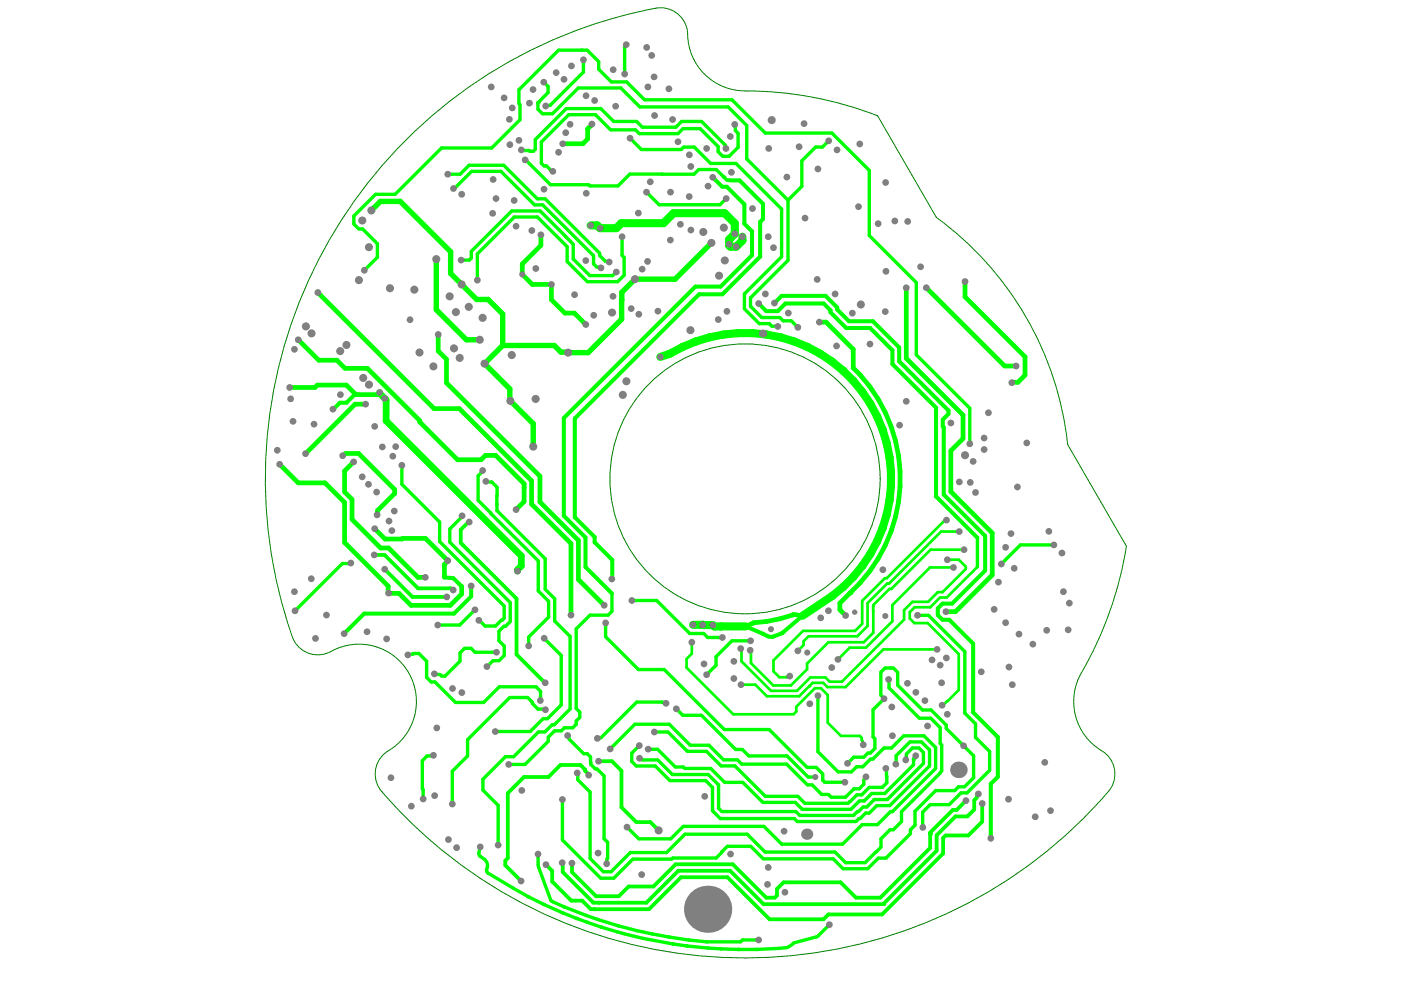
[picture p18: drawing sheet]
<svg xmlns="http://www.w3.org/2000/svg" width="297mm" height="210mm" viewBox="0 0 297 210" stroke-linecap="round" stroke-linejoin="round" font-family="sans-serif">
<path d="M115.3 17.4l.9 .9v1.3l-2.2 2.2v1.4M123.3 10.6h-4.9l-8.4 8.4v3l.3 .2v3.2l-6 6M131.6 18.7l4.1 4h18.7l3.9 3.9M132.8 9.5l-.4 .5v5.7M132.9 17.4l3.8 3.8h18.5l7.1 7M120.1 23h7.3l2.7 2.8h4.9l1.2 1.2h7.1M120.6 24.3h5.6l3.3 3.2h5.2l.8 .8h8.2l1.1-1M137.1 40.7l2.6 2.7h13l1.3-1.3M223.4 115.5h-7.1l-4 4.1M200.6 153.7v.8l5.8 5.7v4.7" fill="none" stroke="#0f0" stroke-width=".71"/>
<path d="M119.3 30.5h.1M125.5 26.3l-.9 1v2.2l-1 1h-4.3M196.4 61l16.6 16.6h2.4M80.5 83.2l-.6 .5h-3.9" fill="none" stroke="#0f0" stroke-width="1"/>
<path d="M166.5 64.4h8.1l1.5 1.4v.4l3.3 3.3h5.1l4.7 4.8v2.9l9.3 9.2v18.8M180 68.1h5.1l5.5 5.6v2.9l10.5 10.4v.8l-1.2 1.2" fill="none" stroke="#0f0" stroke-width=".86"/>
<path d="M140.7 47.3l2.1-2.1h10.8l2.2 2.2M155.8 49.6l-1.2 1.2v1.2l.3 .3h1.2l1.3-1.3v-.8" fill="none" stroke="#0f0" stroke-width="1.7"/>
<path d="M150.8 51.5l-7.7 7.7" fill="none" stroke="#0f0" stroke-width="1.1"/>
<circle cx="114.1" cy="21.7" r=".36" fill="#0f0"/>
<path d="M114 23.2l1 .9h2.1M140.8 142l12.8 12.7h9.5l8 8M185.5 156.6v2.1l-1 1h-.5l-.9 .8h-2.1l-1.3 1.4M189 158.6h-1.6l-2.3 2.4h-.5l-1.7 1.6h-1.3l-1.1 1.1" fill="none" stroke="#0f0" stroke-width=".71"/>
<path d="M187.3 137.7l-8 8h-3.9l-.9-.9h-2.2l-2.9 2.8M191.7 131.4l-13.2 13.1h-2.6l-.9-.9h-3.2l-2.8 2.9M178.3 156h4l.4 .4 .2 1.4 .1 .1" fill="none" stroke="#0f0" stroke-width=".57"/>
<circle cx="171.6" cy="145.5" r=".29" fill="#0f0"/>
<path d="M197.3 116.5l-8.3 8.4h-.4l-3.4 3.4v5.8l-2.1 2.1h-7.5l-4.5 4.5v1.2l-3.4 3.4h-3.7l-4.8-4.7v-2.6l-.1-.1M200 110.7l-12 11.9h-.4l-4.8 4.8v4.9l-1.5 1.5h-11l-6.3 6.2v2.3l1.2 1.3h1.5l.6-.1 .1-.1M200.9 118.7h2.4l1.5 1.5v.4l-5 4.9h-1l-2 2.1h-3.3l-1.8 1.8v2M157.2 137.7v2.5l6.3 6.3h5.5M185.1 129.6h.1M185.2 128.6h-.1M187.3 137.7h11.4M188.5 123.7h-.4l-4.2 4.2v4.8l-2.1 2.2h-10.4l-1 1.1v.8l-1.2 1.2M202.1 120.3h-4.9l-8 8v3.4l-5.6 5.6h-3.4l-2.5 2.5M207.2 120.2l-6.5 6.5h-1.4l-2.1 2h-3.3M155.5 151.4h12.7l.6-.5v-1l4-4h1.3l1.4 1.5v5.8M157.1 145.2h3l2.5 2.4h6.8" fill="none" stroke="#0f0" stroke-width=".57"/>
<path d="M207.2 114v6.2M149.2 134.3l.8 .9h3.2M173.4 147.5v11.9l4.3 4.3" fill="none" stroke="#0f0" stroke-width=".71"/>
<path d="M200.1 90.6v14.3l8.8 8.7v7.4l-7 7h-2.1l-1 1v1.4l1 1h1.5l5 5.1v14.5l5.3 5.3M198.5 105.2l8.7 8.8M158.1 132.8l3.7 1.6M161.9 134.4l.8 .5M165.7 134.3l-1.6 .6M165.9 134.2h.1M170.2 130.6l-4.3 3.6" fill="none" stroke="#0f0" stroke-width=".86"/>
<path d="M201.6 104.2l8.8 8.8v8.9l-7.8 7.8h-2M159.7 132.1l-1.6 .7M159.8 132.1h-.1M162.4 131.8l-2.3 .2M165.3 131.2l-2.7 .6M168.1 130.4h.1M168.1 130.4l-2.6 .8M168.6 130.3l1.6 .3M180.2 125.7l-2.1 2.2v1.4l1.2 1.2" fill="none" stroke="#0f0" stroke-width="1"/>
<path d="M149 132.5h2.1l.3 .3h6.7M152.9 132.8h.1M176.3 126.4l-6.1 4.2" fill="none" stroke="#0f0" stroke-width="1.7"/>
<circle cx="180.2" cy="125.7" r=".5" fill="#0f0"/>
<path d="M197.3 116.5h7.1M200.7 110.3h-.3l-.4 .4M203.4 112.7h-3.9l-11 11M157 137.5l.2 .2M193.9 128.7l-1 1.1v1.3l1 1h2.8l6.6 6.6v7.6l-2.4 2.4M145.6 141.6l9.9 9.8M175.5 153.2l2.8 2.8" fill="none" stroke="#0f0" stroke-width=".57"/>
<path d="M123.3 10.6h1.2l2.4 2.5v1.6M104.3 31.4h-10.7l-9.8 9.8h-4.2l-4.6 4.6v1.7l1.1 1h.8l3.1 3.2M159.1 135.9h-3.9l-3.4 3.3v1.9l-2 1.9M194.5 130.5h2.4l7.7 7.6v13.1l2.2 2.3M188.5 145.8l6.4 6.5h2.4" fill="none" stroke="#0f0" stroke-width=".71"/>
<path d="M199.9 89v1.4l.2 .2" fill="none" stroke="#0f0" stroke-width=".86"/>
<path d="M192.1 76l12.1 12v5l-2.6 2.6v8.6M217.3 75.6v4l-1.5 1.5h-1.3" fill="none" stroke="#0f0" stroke-width="1"/>
<circle cx="123.3" cy="10.6" r=".36" fill="#0f0"/>
<path d="M126.9 14.7l2.7 2.7h3.3M162.3 28.2h14.1l7.9 7.9v13.8l10 10v15.3l11.3 11.4v7.5M175.7 29.9l-1.3 1.3h-1.5l-2.9 2.9v5.4l-2.9 2.9M80 51.7v2.8l-2.7 2.8M159.1 64.9l2.4 2.4h3.9l.6 .7h1.8l1.4 1.4M163.1 68.6l.6 .6h1.2M85.2 98.7v4l8 8v4.1l13.7 13.7" fill="none" stroke="#0f0" stroke-width=".71"/>
<path d="M84.9 42.7h-4.2l-2 1.9M134.6 59.2l-2.8 2.8v5.7l-7.1 7.1" fill="none" stroke="#0f0" stroke-width="1.1"/>
<g fill="none" stroke="#0f0" stroke-width="1">
<path d="M204.6 59.7v3.2l12.7 12.7M173.7 68.3h1.4l5.8 5.8v3.9l1.3 1.3M182.5 79.6l1.8 2.2M192.1 61v15M73.2 96.1h2.8l7.7 7.7v.8l-3.7 3.7-.1 .9M184.5 82.1l1.6 2.4M186.3 84.8l1.3 2.5M187.8 87.7l1.1 2.6M189 90.7l.8 2.6M189.9 93.8l.6 2.7M190.5 96.9l.3 2.8M186.1 118.6l-1.6 2.3"/>
<path d="M187.6 115.8l-1.3 2.4M188.9 112.8l-1.1 2.6M189.8 109.7l-.8 2.7M190.5 106.6l-.6 2.7M190.8 103.4l-.3 2.7M190.8 100.1v2.8M182.2 123.8l-2 1.9M184.3 121.3l-1.8 2.1"/>
</g>
<path d="M161.8 70.9h.6" fill="none" stroke="#0f0" stroke-width="1.7"/>
<path d="M154.8 38.3h2l5 4.9v3.2l-.6 .7v7.3l-8 8h-5l-26.3 26.3v21M152.8 60.8h-5.4l-27.9 27.8v20.8M160.9 64.4l1.6 1.6h2.4l1.6-1.6M164.2 64.2l1.5-1.5h9.3l2.5 2.5v.4l2.5 2.5" fill="none" stroke="#0f0" stroke-width=".86"/>
<circle cx="153.4" cy="37.5" r=".36" fill="#0f0"/>
<g fill="none" stroke="#0f0" stroke-width=".71">
<path d="M123.7 12.7v2.6l-7.1 7h-.8l-.1 .2M131.6 18.7h-9l-5.5 5.4M111.5 33.9l5.2 5.3h8.1l.3 .2M114.8 34.6l.5 .6h.6l1.1 1.1h.2M133.6 29.3l2.4 2.4h8.4l.5-.5h2.3l3.5 3.5h5.3l9.7 9.6v10.1l-7.9 7.9v3.2l3.2 3.1h2.1M143.3 27l1.2-1.2h4.2l5.1 5M144.8 27.3h3.6l3.9 3.8M147.1 36.9l1-1h3.8l2.2 2.3 .7 .1M158.3 26.6v7.1l8.8 8.7v12.8l-8 8v1.7M188.4 144.1l.1 1.7M188.8 141.6h.1M195.9 156h-4.3l-2.6 2.6"/>
<path d="M197.3 152.3l2 2v3.3l.4 .3v5.6l-8.6 8.6M200.6 153.7l-3.2-3.2h-1.8l-5.3-5.2v-2.8l-.9-.9h-1.7l-.9 .9v4.9l.6 .8-2.3 2.3v5.7l.4 .4M206.8 156.4l3 2.9v4l-4.8 4.8M177.7 163.7h2.8M206.4 164.9l-1.9 1.9h-1.3l-.8 .8"/>
</g>
<path d="M151.1 37.6l2 2h1l3.7 3.7v4.1l1.6 1.7v5l-6.6 6.7M211.6 156.3v8.4l-1.5 1.5" fill="none" stroke="#0f0" stroke-width=".86"/>
<path d="M146.7 136.2v2.4l-1.1 1.1v1.9M200.9 148.7l-1 .8h-.2" fill="none" stroke="#0f0" stroke-width=".57"/>
<circle cx="197.2" cy="176.8" r=".4" fill="#0f0"/>
<path d="M204.8 169.8l-2 1.9h-.8l-4.8 4.8v3.3M207.4 168.3l-.3 .8-.5 .6v1.9l-1.5 1.5h-2.5l-4 4v3.3l-11.3 11.3" fill="none" stroke="#0f0" stroke-width=".8"/>
<path d="M205 168.1h-1.2l-2.5 2.5h-4.1" fill="none" stroke="#0f0" stroke-width=".71"/>
<circle cx="187.3" cy="191.7" r=".4" fill="#0f0"/>
<path d="M120.3 155.9l.4 .8 3.1 3.1h.7l.7 .7 .1 1.6 .9 .9h.4l1.5 1.5v13.3l.7 .8v3.4l-.1 .1-.1 1M195.9 156l2.5 2.5v4.4l-9.2 9.2h-.4l-2.8 2.7h-3.2l-4.1 4.2h-13l-3.7-3.8h-17.1l-2.7 2.7h-6.8l-2.5-2.5M206.8 153.5v2.9M122.4 163.9l.1 .1v1.3l2.6 2.6v14.1l2.8 2.8h1.7l4-4h7.7l3.9-3.9h13.2l3.8 3.8h14.8l2.3 2.2h4.1l3.4-3.3v-1.8l1.9-1.9h.7l1.7-1.7v-2.1M197.2 170.6l-1.6 1.6v3.2M202.4 167.6h-4l-4.4 4.4v3l-1 .9v.9l-5.2 5.1h-1.6l-2.2 2.3h-5.2l-2.1-2.1h-14.9l-2.6-2.7h-5l-2.4 2.5h-9.2l-.2 .3h-8.2l-4.1 4h-2.7l-8.2-8.1v-8.6M173.1 198.6l-4.8 1.3M152.9 201.2l3.6 .1M156.5 201.3h.1M156.5 201.3h3.9M165.1 201.1l-4.7 .2" fill="none" stroke="#0f0" stroke-width=".71"/>
<path d="M124.7 164.5l.1-.3-1.7-2h-4.3l-2.5 2.5h-5.2l-3.4 3.5M126.9 161.4h2.8l2.1 2v7.8l3.1 3.1h3l1.7 1.8M208.2 170.4v3.8l-2.9 2.9M121.3 183h.1M121.3 183v1.9l5.1 5.1" fill="none" stroke="#0f0" stroke-width=".8"/>
<circle cx="160.4" cy="201.3" r=".36" fill="#0f0"/>
<g fill="none" stroke="#0f0" stroke-width=".71">
<path d="M100.7 129.3l-3.2 3.2h-4.7M114.1 181.1v2.2M114.2 183.9l2.5 6.9M116.7 190.8h.1M117.1 191.2l7.2 2.9M122.3 194.7l2.2 .8M124.3 194.1h.1M124.3 194.1l2.4 .8M124.5 195.5h.1M124.5 195.6l3 1M126.7 194.9h.1M126.7 195l4.4 1.3"/>
<path d="M127.5 196.6h.1M127.6 196.6l8.8 2.4M131.1 196.3h.1M131.1 196.3l3.9 1M135 197.3h.1M135 197.3l3.3 .7M136.4 199l6.3 1.1M138.3 198h.1M138.3 198l3.6 .7M141.9 198.7h.1M141.9 198.7l4.1 .6M146 199.3h.1"/>
<path d="M160.9 199.3h-3.5l-.4 .4h-7.1l-3.8-.4M175.8 196.1l-2.4 2.3M142.7 200.1h.1M142.8 200.2l2.9 .4M145.7 200.6h.1M145.7 200.6l4.4 .4M150.1 201h.1M150.2 201l2.7 .2M152.9 201.2h.1M156.7 201.3h-.2M166.7 200.9l-1.6 .2"/>
</g>
<path d="M197.2 179.8l-10.6 10.5h-5.1l-3.3-3.2h-12.1l-1.4 1.4v1.4l-.4 .4h-1.8l-7.1-7.1h-12.1l-4.8 4.8h-5.2l-2.1 2h-4.8M205.3 177.1h-4.8l-.5 .6v3.3l-13 12.9h-11.4l-1 1h-11.4l-9-8.9h-9.8l-6.8 6.8h-12.4l-1.8-1.8h-2.3l-4-4.1v-2.2l-1.4-1.4M119.2 182.9l.1 .1v1.9l6.5 6.5h11.2l6.8-6.8h11l7.1 7.1h25.4M126 192.8h.1M127 191.4h.1" fill="none" stroke="#0f0" stroke-width=".8"/>
<circle cx="122.3" cy="194.7" r=".36" fill="#0f0"/>
<g fill="none" stroke="#0f0" stroke-width=".71">
<path d="M95.4 115l12.8 12.8v4l-1 1h-.4l-1 1v2M99.9 137.5h-1.4l-1 .9v1.8l-3.1 3.2h-.8l-.3-.4h-1.1l-.1-.1M106.9 128.5v2.6l-1.8 1.6h-2.3M115.4 135.6l.3 .1 3.3 3.3v10.5l-2.9 2.9h-1l-2.7 2.7h-7.4M117.6 131.7l3.3 3.2v15.4l-3.4 3.4h-.4l-1.6 1.5h-1.3l-5.3 5.2h-1.7l-4.8 4.8v2.3l3.2 3.3M122.2 133.3v16.9l.7 .8v1.1l-.7 .8v.7l-.8 .7h-1.7l-.7 .7h-1.4l-1.4 1.3v.9l-4.9 4.9h-3.5M134 127.3h5.2l7 7h3M90.5 140.2v3.4l.9 1h.8l4.4 4.3h5.9l3.4-3.3h7.7l1 1M108.1 147.9h3.8l2.2 2.4h1.4l.1 .2M157.4 158.9l1.4 1.4h8.1l4.4 4.4h1.6M90.5 160.3l-1 1v6l.2 .1v2M152.3 166.4v5l.8 .7h15.6l.9 .8h11.4l2-1.8h.8l1.6-1.6h2.7"/>
<path d="M152.9 162.4h2.9l6.5 6.4h6.9l1.4 1.5h9.2l1.9-1.8h1l1.6-1.6h2.8M153.6 165.9h3.9l4.2 4.2h6.9l1.5 1.5h10.3l1.8-1.8h1l1.6-1.6h2.8M156.4 161.1l.9 .9h9.5l4.4 4.4h1l1.6 1.6M171.1 162.7h1.9l1.4 1.4v1.3l.5 .5h4.2M173.8 168h.1M183.6 164.7v.2l-.5 .5v.9l-.9 .9h-1.1l-1.8 1.8h-3.1l-.6-.6h-1.4l-.4-.4M188.7 170.8h-2.8l-1.6 1.6h-.8l-1.1 1.2h-.3l-.6 .6h-12.5l-.6-.6h-15.7l-1.6-1.7M103.5 185.1l8.5 5M112 190.1h.1M112.1 190.1l3.2 1.7M115.3 191.8h.1M115.3 191.8l3.9 1.7"/>
<path d="M119.2 193.5h.1M119.2 193.5l3.1 1.2"/>
</g>
<path d="M119.5 109.4l4.6 4.6v6.2l5.6 5.6M210.1 166.2v11.5" fill="none" stroke="#0f0" stroke-width=".86"/>
<path d="M89 89.5l8 8h5l.9-.9M112.7 106.9l8.4 8.3v15.2M114.5 106.4l8.1 8.2v8.3l5.5 5.4" fill="none" stroke="#0f0" stroke-width="1"/>
<path d="M146.9 132.5h2.1" fill="none" stroke="#0f0" stroke-width="1.7"/>
<circle cx="149" cy="132.5" r=".86" fill="#0f0"/>
<g fill="none" stroke="#0f0" stroke-width=".71">
<path d="M94.9 36.9h2.7l1.9-1.9h7.3l7.1 7.2h1.7l11.5 11.5v.5l1.3 1.2h.6l.2 .2M96.1 40h.2l3.7-3.7h6.2l7.1 7.1h1.8l10.7 10.8v1.7l.8 .8h.7l.1 .1M111.3 33.9h.2M120.1 23l-6.6 6.6v2.1l-.4 .4-2.4-.2-.2-.1M120.6 24.3l-5.8 5.8v4.5M147.1 36.9h-13.6l-2.5 2.5h-5.9M153.8 30.8v.6l.1 .1M155.8 26.4l.1 .1v1.2l.6 .6v2.9l-1.9 1.9h-1.4l-.9-.9v-1.1M97.8 55.1h1.7l.4-.4v-1.4l8.6-8.6h6l7 7.1v3.1l3.6 3.5h4.8l.8-.7M130.7 57.7h.1M131.9 50.2v4l.4 .4v3.8l-1.3 1.3h-6.5l-4.3-4.3v-3.1l-6.3-6.3h-4.9l-7.8 7.8v5.6M74.4 119.4l-1.8 .1-10 10"/>
<path d="M101.4 100.9v5.2l12.7 12.8v6.4l2.2 2.2v3.4l-4.2 4.2v1.8M105.4 106.9v1.4l10.2 10.2v6.4l2 2v4.8M101.5 131.5l1.3 1.2M105.8 135.8l1.1 1.2v2l-1.1 1.1h-1.3M128.4 132.1v2.9l7 7h5.4M129.7 125.8v3.8l-.8 .8h-3.8l-2.9 2.9M108.1 147.9l-9 8.9v3.5l-3.2 3.2v7M114.6 146.6v1.9M134.6 153.6h7.3l4.5 4.4h3.9l3.1 3.1h3M135.5 158.1l-1.6 1.6v1.7l1 1h4l3.1 3.1h7.6l1.5 1.4v5M137.4 158.8v.1M137.4 158.9h2l3.8 3.7h1.7l.3 .3h5.5l2.9 3"/>
<path d="M138.7 155.2h2.9l4.1 4.1h4.1l3.1 3.1M141.2 149.1l-.8-.2h-5.4l-7.6 7.5h-.6l-.1 .1M143.4 150.3l1.4 1.4h3.9l7.3 7.2h1.4M194.8 158.6l1 .9v2.4l-7.7 7.6M197.1 159v3.4l-8.4 8.4M101.8 179.6l-.3 1.2M135.6 160.8l.5 .3h3.4l3.1 3.1h7.5l2.2 2.2M193.7 161v1.1M101.8 181.6h.1M101.8 181.6l.9 .6M103.5 185.1h.1"/>
</g>
<path d="M79.3 117.7h2.2l7.1 7h7l.5 .4M98.2 115.6l11.3 11.3v11.9l6.1 6M99.3 110.7l-1.6 1.6v2.8M81.6 120.7l5.8 5.9h7.3M107.7 168.2v13.7l-.6 .6v1l3.4 3.3" fill="none" stroke="#0f0" stroke-width=".8"/>
<g fill="none" stroke="#0f0" stroke-width="1.7">
<path d="M140.7 47.3h-9l-1 1.1h-3.5l-.6-.6h-1.4M155.8 47.4v2.2M141.9 75.1l-1.9 .6M144.6 73.6l-2.5 1.3M147.4 72.4l-2.6 1.1M150.3 71.6l-2.7 .8M153.3 70.9l-2.7 .6M156.3 70.6l-2.8 .3M156.6 70.6h2.8M159.6 70.6l2.2 .3M162.6 70.9l2.8 .6M165.6 71.6l2.7 .8"/>
<path d="M168.5 72.4l2.6 1.1M171.3 73.6l2.5 1.3M174 75.1l2.3 1.5M176.5 76.8l2.2 1.7M178.7 78.6h.1M178.8 78.7l2 2M181 80.8l1.8 2.2M182.9 83.2l1.6 2.3M184.6 85.7l1.3 2.5M186 88.4l1.1 2.6M187.2 91.2l.8 2.7M188 94.1l.6 2.8"/>
<path d="M188.6 97.1l.3 2.8M184.5 117.5l-1.6 2.4M185.9 114.9l-1.3 2.4M187.1 112.1l-1.1 2.6M188 109.2l-.8 2.6M188.6 106.2l-.6 2.7M188.9 103.2l-.3 2.8M188.9 100.1v2.8M178.7 124.5l-2.2 1.8M180.8 122.4l-2 2M182.8 120l-1.8 2.2"/>
</g>
<path d="M75.2 83.7l-1.7 1.7h-1.4l-1.5 1.4M121.9 109.7l4.2 4.2v1.1l3.7 3.7-.1 4.1M94.2 122.4l1.9 .2 1.8 1.7M97.4 123.8h.1M99.9 124.2v2.3l-3.6 3.6h-19.1l-4.2 4.2" fill="none" stroke="#0f0" stroke-width=".86"/>
<path d="M84.9 42.7l10.6 10.7v4.6l5.6 5.5h2.4l3.1 3.1v6.7M92.5 54.9v10.8l6.4 6.3h2.8M134.6 59.2h8.5M106.6 73.3h10.9l1.4 1.4 5.8 .1M106.6 73.3l-3.9 3.8 5.4 5.3v2.5l5 4.9v4.9" fill="none" stroke="#0f0" stroke-width="1.1"/>
<path d="M114.7 49.8v2.2l-4 4v2.2l2.2 2.1h4v3.2l2.9 2.9h2l2.4 2.4M63.2 72l4.4 4.4h3.8l1.8 1.7h4.7l11.1 11.1v.3M67.4 62l24.6 24.6h5.4l15.3 15.3v5M92.9 70.9v3.5l1.8 1.8v5l19.8 19.8v5.4M59.3 98.4l3.9 4h5.7l4.2 4.1v8.5l9.2 9.3v1.4l.1 .1h2.2l2.5 2.5h8.4l2.4-2.4v-1.6M61.4 82.2h5.4l.5-.6h6.1l2.1 2.1h.5M73.2 96.1l-.5 .5M75 97.9l-1.9 2v4.4l1.5 1.6v4.2l6.1 6.1h1.7l6.2 6.2h1.6M77.5 85.7h-2.2l-10.5 10.5M102.9 96.6h2.2l6 6v3.7l-1.7 1.7M79.4 112.1l2.2 2.2 8.6-.1 4.7 4.7-.7 .8v2.7" fill="none" stroke="#0f0" stroke-width="1"/>
<path d="M80.5 83.2v.2l1.4 1.4v4.4l28.6 28.7v2.1l-.8 .8v.3" fill="none" stroke="#0f0" stroke-width="1.4"/>
<circle cx="193.7" cy="161" r=".36" fill="#0f0"/>
<g fill="none" stroke="#0f0" stroke-width=".71">
<path d="M102.3 99.8v.1l-.9 1M98 109.4v.2l-2.6 2.6v2.8M103 102.1l.2 .1h1.1l1.1 1.1v3.6M86.5 138.9l.1-.2h.9l.2-.2h1.1l1.7 1.7M99.9 137.5l.8 .8h4.6M103.2 141.3h.1M104.5 140.1l-1.2 1.2M134.6 153.6l-5.2 5.2M194.8 158.6h-1.3l-1.3 1.3v1.1l-.2 .1M197.1 159l-1.7-1.7h-2.5l-2.9 2.9-.1 1.8M91.9 160.1l-.1 .2h-1.3M105.6 170.8v8.4"/>
<path d="M187.8 162.9l.2 .2v2.9l-.9 .9M193.7 162.1l-6.1 6.1M194.1 160.2l-.4 .8M101.5 180.8l.1 .6 .2 .2M102.7 182.2a1.78 1.78 0 0 1 .4 2.3l.4 .6M112 190.1h.1M114.1 183.3l.1 .6M115.3 191.8h.1M116.7 190.8l.4 .4M119.2 193.5h.1M119.6 192.3h.1M122.3 194.7h.1"/>
<path d="M124.3 194.1h.1M124.5 195.5v.1M126.7 194.9v.1M127.5 196.6h.1M130.8 197.5h.1M131.1 196.3h.1M135 197.3h.1M136.4 199h.1M138.3 198h.1M141.9 198.7h.1M146 199.3h.1M168.3 199.9l-.6 .6-1 .4"/>
<path d="M173.4 198.4l-.3 .2M142.7 200.1l.1 .1M145.7 200.6h.1M150.1 201h.1M152.9 201.2h.1M156.7 201.3h-.2M160.4 201.3h.1M165.1 201.1h.1"/>
</g>
<path d="M97.7 115.1l.5 .5M98.2 115.6h.1M99.3 110.7h.2" fill="none" stroke="#0f0" stroke-width=".8"/>
<path d="M161.8 134.4h.1M162.7 134.9l.7 .1 .7-.1M165.9 134.2l-.2 .1M165.9 134.2h.1" fill="none" stroke="#0f0" stroke-width=".86"/>
<g fill="none" stroke="#0f0" stroke-width="1">
<path d="M182.2 79.3l.3 .3M184.3 81.8l.2 .3M186.1 84.5l.2 .3M187.6 87.3l.2 .4M188.9 90.3l.1 .4M189.8 93.3l.1 .5M190.5 96.5v.4M190.8 99.7v.4M186.3 118.2l-.2 .4M187.8 115.4l-.2 .4M189 112.4l-.1 .4M189.9 109.3l-.1 .4"/>
<path d="M190.5 106.1v.5M190.8 102.9v.5M160.1 132l-.3 .1M162.6 131.8h-.2M165.5 131.2h-.2M168.6 130.3l-.4 .1M182.5 123.4l-.3 .4M184.5 120.9l-.2 .4"/>
</g>
<g fill="none" stroke="#0f0" stroke-width="1.7">
<path d="M142.1 74.9l-.2 .2M144.8 73.5l-.2 .1M147.6 72.4h-.2M150.6 71.5l-.3 .1M153.5 70.9h-.2M156.6 70.6h-.3M159.4 70.6h.2M162.4 70.9h.2M165.4 71.5l.2 .1M168.3 72.4h.2M171.1 73.5l.2 .1M173.8 74.9l.2 .2"/>
<path d="M176.3 76.6l.2 .2M178.7 78.5l.1 .2M180.8 80.7l.2 .1M182.8 83l.1 .2M184.5 85.5l.1 .2M185.9 88.2l.1 .2M187.1 91l.1 .2M188 93.9v.2M188.6 96.9v.2M188.9 99.9v.2M182.9 119.9l-.1 .1M184.6 117.3l-.1 .2"/>
<path d="M186 114.7l-.1 .2M187.2 111.8l-.1 .3M188 108.9v.3M188.6 106v.2M188.9 102.9v.3M176.5 126.3l-.2 .1M178.8 124.4l-.1 .1M181 122.2l-.2 .2"/>
</g>
<g fill="#808080">
<circle cx="222.4" cy="112.7" r=".72"/>
<circle cx="212.3" cy="119.6" r=".72"/>
<circle cx="163" cy="31.5" r=".72"/>
<circle cx="95.9" cy="146" r=".72"/>
<circle cx="205.7" cy="102.3" r=".72"/>
<circle cx="203.4" cy="102.2" r=".72"/>
<circle cx="204.3" cy="158.1" r=".72"/>
<circle cx="190.7" cy="90.1" r=".72"/>
<circle cx="173.4" cy="35.8" r=".72"/>
<circle cx="163.6" cy="25.5" r=".86"/>
<circle cx="117.9" cy="15.4" r=".72"/>
<circle cx="121.2" cy="14" r=".72"/>
<circle cx="106.9" cy="20.8" r=".72"/>
<circle cx="104.1" cy="18.4" r=".72"/>
<circle cx="77" cy="80.1" r=".86"/>
<circle cx="78.2" cy="81.5" r=".86"/>
<circle cx="72.1" cy="74.4" r=".86"/>
<circle cx="154" cy="42.1" r=".72"/>
<circle cx="196.4" cy="61" r=".72"/>
<circle cx="184.5" cy="72.9" r=".72"/>
<circle cx="138.8" cy="24.5" r=".72"/>
<circle cx="125.5" cy="26.3" r=".72"/>
<circle cx="109" cy="42.5" r=".72"/>
<circle cx="104.5" cy="45.2" r=".72"/>
<circle cx="142.1" cy="50.9" r=".72"/>
<circle cx="144.2" cy="47.6" r=".72"/>
<circle cx="154.6" cy="51.8" r=".72"/>
<circle cx="156.1" cy="52.3" r=".72"/>
<circle cx="150.8" cy="51.5" r=".86"/>
<circle cx="146.5" cy="48.8" r=".72"/>
<circle cx="146.1" cy="41.7" r=".72"/>
<circle cx="135.3" cy="45.2" r=".72"/>
<circle cx="119.3" cy="30.5" r=".72"/>
<circle cx="118.4" cy="32.3" r=".72"/>
<circle cx="110" cy="29.8" r=".72"/>
<circle cx="113" cy="19" r=".72"/>
<circle cx="112.2" cy="21.9" r=".72"/>
<circle cx="115.7" cy="22.5" r=".72"/>
<circle cx="183" cy="157.9" r=".72"/>
<circle cx="199.3" cy="141" r=".72"/>
<circle cx="214.6" cy="145.2" r=".72"/>
<circle cx="213.9" cy="141.4" r=".72"/>
<circle cx="208" cy="142.4" r=".72"/>
<circle cx="163.5" cy="133.4" r=".64"/>
<circle cx="176.3" cy="141.5" r=".72"/>
<circle cx="171.2" cy="138.4" r=".64"/>
<circle cx="169.2" cy="138" r=".72"/>
<circle cx="200.9" cy="118.7" r=".72"/>
<circle cx="202.1" cy="120.3" r=".72"/>
<circle cx="177.7" cy="139.8" r=".72"/>
<circle cx="173.4" cy="147.5" r=".72"/>
<circle cx="171.7" cy="149.2" r=".72"/>
<circle cx="167.4" cy="143.4" r=".72"/>
<circle cx="181.2" cy="129.8" r=".57"/>
<circle cx="153.2" cy="135.2" r=".72"/>
<circle cx="187.7" cy="130.6" r=".64"/>
<circle cx="175.6" cy="129.5" r=".72"/>
<circle cx="179.3" cy="130.5" r=".72"/>
<circle cx="198.7" cy="137.7" r=".72"/>
<circle cx="200.7" cy="139.5" r=".72"/>
<circle cx="210.8" cy="129.2" r=".72"/>
<circle cx="213.2" cy="132" r=".72"/>
<circle cx="216" cy="134.5" r=".72"/>
<circle cx="187.2" cy="120.8" r=".72"/>
<circle cx="194.5" cy="130.5" r=".72"/>
<circle cx="174" cy="131" r=".72"/>
<circle cx="157" cy="137.5" r=".72"/>
<circle cx="155.6" cy="140.2" r=".72"/>
<circle cx="155.6" cy="143.9" r=".72"/>
<circle cx="157.1" cy="145.2" r=".72"/>
<circle cx="159.1" cy="137.9" r=".72"/>
<circle cx="204.4" cy="116.5" r=".72"/>
<circle cx="200.7" cy="110.3" r=".72"/>
<circle cx="159.1" cy="135.9" r=".72"/>
<circle cx="203.4" cy="112.7" r=".72"/>
<circle cx="189.1" cy="149.9" r=".72"/>
<circle cx="211.7" cy="123.4" r=".72"/>
<circle cx="226.5" cy="133.5" r=".72"/>
<circle cx="223.4" cy="115.5" r=".72"/>
<circle cx="219" cy="136.6" r=".72"/>
<circle cx="221.9" cy="133.6" r=".72"/>
<circle cx="225.5" cy="125.4" r=".72"/>
<circle cx="226.7" cy="127.9" r=".72"/>
<circle cx="225.2" cy="117.3" r=".72"/>
<circle cx="215" cy="120.5" r=".72"/>
<circle cx="213.2" cy="116" r=".72"/>
<circle cx="214.4" cy="113.1" r=".72"/>
<circle cx="215.7" cy="103.3" r=".72"/>
<circle cx="217.7" cy="93.9" r=".72"/>
<circle cx="206.8" cy="104.4" r=".72"/>
<circle cx="208.7" cy="92.9" r=".72"/>
<circle cx="209.6" cy="87.5" r=".72"/>
<circle cx="214.5" cy="81.1" r=".72"/>
<circle cx="215.4" cy="77.6" r=".72"/>
<circle cx="192.5" cy="47" r=".72"/>
<circle cx="206.3" cy="97.8" r=".72"/>
<circle cx="208.7" cy="95.3" r=".72"/>
<circle cx="205.6" cy="94.1" r=".72"/>
<circle cx="78.7" cy="44.6" r=".86"/>
<circle cx="76.8" cy="46.8" r=".86"/>
<circle cx="77.3" cy="57.3" r=".72"/>
<circle cx="76.1" cy="59.4" r=".86"/>
<circle cx="66.1" cy="70.7" r=".86"/>
<circle cx="64.9" cy="69.2" r=".86"/>
<circle cx="201.6" cy="89.7" r=".72"/>
<circle cx="204.6" cy="96.5" r=".86"/>
<circle cx="192.1" cy="85.1" r=".72"/>
<circle cx="187.8" cy="57.5" r=".72"/>
<circle cx="204.6" cy="59.7" r=".72"/>
<circle cx="187.7" cy="66.1" r=".72"/>
<circle cx="200.6" cy="129.7" r=".72"/>
<circle cx="192.1" cy="61" r=".72"/>
<circle cx="195.2" cy="56.6" r=".72"/>
<circle cx="177.4" cy="73.4" r=".72"/>
<circle cx="189.7" cy="46.9" r=".72"/>
<circle cx="161.8" cy="70.7" r=".86"/>
<circle cx="164.9" cy="69.2" r=".72"/>
<circle cx="167.1" cy="66.4" r=".72"/>
<circle cx="173.7" cy="68.3" r=".72"/>
<circle cx="164.2" cy="64.3" r=".72"/>
<circle cx="169.2" cy="69.4" r=".72"/>
<circle cx="182.5" cy="64.6" r=".86"/>
<circle cx="133.8" cy="65.4" r=".72"/>
<circle cx="135.4" cy="66.6" r=".72"/>
<circle cx="83.6" cy="108.4" r=".72"/>
<circle cx="82.5" cy="110.5" r=".72"/>
<circle cx="153.7" cy="55.2" r=".86"/>
<circle cx="152.5" cy="58.5" r=".86"/>
<circle cx="79.8" cy="104.3" r=".72"/>
<circle cx="180.7" cy="66.4" r=".72"/>
<circle cx="177.1" cy="62.3" r=".72"/>
<circle cx="137.1" cy="10.1" r=".72"/>
<circle cx="186.2" cy="47.4" r=".72"/>
<circle cx="187.8" cy="38.7" r=".72"/>
<circle cx="175.7" cy="29.9" r=".72"/>
<circle cx="182.3" cy="30.5" r=".72"/>
<circle cx="169.4" cy="31.1" r=".72"/>
<circle cx="177.5" cy="31.8" r=".72"/>
<circle cx="182" cy="43.8" r=".72"/>
<circle cx="173.3" cy="59.2" r=".72"/>
<circle cx="170.7" cy="46.2" r=".72"/>
<circle cx="197.6" cy="139.9" r=".72"/>
<circle cx="162.9" cy="50.2" r=".72"/>
<circle cx="166.8" cy="37.5" r=".72"/>
<circle cx="159.5" cy="44.2" r=".72"/>
<circle cx="151.1" cy="37.6" r=".72"/>
<circle cx="150.1" cy="39.5" r=".72"/>
<circle cx="155.1" cy="36.5" r=".72"/>
<circle cx="170.5" cy="26.2" r=".72"/>
<circle cx="78.1" cy="102.7" r=".72"/>
<circle cx="141.8" cy="18.8" r=".72"/>
<circle cx="137.4" cy="18.4" r=".72"/>
<circle cx="117.2" cy="36.3" r=".72"/>
<circle cx="115.3" cy="40.1" r=".72"/>
<circle cx="162.3" cy="62.3" r=".72"/>
<circle cx="133.6" cy="29.3" r=".72"/>
<circle cx="160.9" cy="64.4" r=".72"/>
<circle cx="138.7" cy="16.3" r=".72"/>
<circle cx="138.2" cy="11.8" r=".72"/>
<circle cx="119.6" cy="16.8" r=".72"/>
<circle cx="115.3" cy="17.4" r=".72"/>
<circle cx="200.9" cy="151.4" r=".72"/>
<circle cx="199.7" cy="149.5" r=".72"/>
<circle cx="188.4" cy="144.1" r=".72"/>
<circle cx="179.7" cy="161.9" r=".72"/>
<circle cx="189.2" cy="156" r=".72"/>
<circle cx="204.8" cy="169.8" r=".72"/>
<circle cx="207.4" cy="168.3" r=".72"/>
<circle cx="195.6" cy="175.4" r=".72"/>
<circle cx="121.3" cy="183" r=".72"/>
<circle cx="122.4" cy="163.9" r=".72"/>
<circle cx="208.2" cy="170.4" r=".72"/>
<circle cx="132.9" cy="175.4" r=".72"/>
<circle cx="119.2" cy="169.5" r=".72"/>
<circle cx="160.9" cy="199.3" r=".72"/>
<circle cx="149.4" cy="168.8" r=".72"/>
<circle cx="199.6" cy="144.8" r=".72"/>
<circle cx="192.4" cy="144.9" r=".72"/>
<circle cx="194.2" cy="146.8" r=".72"/>
<circle cx="196.1" cy="148.5" r=".72"/>
<circle cx="100.7" cy="129.3" r=".72"/>
<circle cx="175.8" cy="196.1" r=".72"/>
<circle cx="162.9" cy="183.9" r=".72"/>
<circle cx="126.8" cy="180.9" r=".72"/>
<circle cx="114.1" cy="181.1" r=".72"/>
<circle cx="136" cy="185.4" r=".72"/>
<circle cx="110.5" cy="186.8" r=".72"/>
<circle cx="154.9" cy="181.1" r=".72"/>
<circle cx="166.2" cy="176.2" r=".72"/>
<circle cx="187.4" cy="148.2" r=".72"/>
<circle cx="196.7" cy="153.9" r=".72"/>
<circle cx="96.8" cy="179.7" r=".72"/>
<circle cx="128.4" cy="132.1" r=".72"/>
<circle cx="134" cy="127.3" r=".72"/>
<circle cx="115.4" cy="135.3" r=".72"/>
<circle cx="172.9" cy="164.7" r=".64"/>
<circle cx="105" cy="155.1" r=".72"/>
<circle cx="87.2" cy="170.9" r=".72"/>
<circle cx="95.1" cy="178" r=".72"/>
<circle cx="89.7" cy="169.4" r=".72"/>
<circle cx="92.1" cy="168.7" r=".72"/>
<circle cx="114.6" cy="148.5" r=".72"/>
<circle cx="115.6" cy="150.5" r=".72"/>
<circle cx="99.9" cy="124.2" r=".72"/>
<circle cx="92.1" cy="142.9" r=".72"/>
<circle cx="97.9" cy="146.8" r=".72"/>
<circle cx="154.1" cy="66" r=".72"/>
<circle cx="162.7" cy="187.5" r=".72"/>
<circle cx="210.1" cy="177.7" r=".72"/>
<circle cx="179.1" cy="165.9" r=".72"/>
<circle cx="149" cy="132.5" r=".72"/>
<circle cx="151.1" cy="132.5" r=".72"/>
<circle cx="146.9" cy="132.5" r=".72"/>
<circle cx="143.4" cy="150.3" r=".72"/>
<circle cx="149.3" cy="140.8" r=".72"/>
<circle cx="149.8" cy="143" r=".72"/>
<circle cx="146.7" cy="136.2" r=".72"/>
<circle cx="222.7" cy="171.9" r=".72"/>
<circle cx="221.5" cy="161.6" r=".72"/>
<circle cx="213.8" cy="169.4" r=".72"/>
<circle cx="219.5" cy="173.2" r=".72"/>
<circle cx="166.4" cy="189.2" r=".72"/>
<circle cx="152.3" cy="67.7" r=".72"/>
<circle cx="140" cy="75.7" r=".72"/>
<circle cx="146.4" cy="70" r=".86"/>
<circle cx="99.4" cy="65.1" r=".86"/>
<circle cx="108.5" cy="75.3" r=".86"/>
<circle cx="132" cy="83.7" r=".86"/>
<circle cx="113.6" cy="84.6" r=".86"/>
<circle cx="128.6" cy="183.1" r=".72"/>
<circle cx="129.7" cy="122.8" r=".72"/>
<circle cx="120.3" cy="156" r=".72"/>
<circle cx="128.1" cy="128.3" r=".72"/>
<circle cx="112.1" cy="136.9" r=".72"/>
<circle cx="132.8" cy="9.5" r=".72"/>
<circle cx="110.5" cy="31.8" r=".72"/>
<circle cx="120.9" cy="26.4" r=".72"/>
<circle cx="154.8" cy="28.9" r=".72"/>
<circle cx="153.9" cy="31.5" r=".72"/>
<circle cx="155.8" cy="26.4" r=".72"/>
<circle cx="139.5" cy="66" r=".72"/>
<circle cx="124.2" cy="20.3" r=".72"/>
<circle cx="130.5" cy="22.5" r=".72"/>
<circle cx="126.1" cy="21.3" r=".72"/>
<circle cx="123.7" cy="12.7" r=".72"/>
<circle cx="130" cy="14.8" r=".72"/>
<circle cx="132.4" cy="15.7" r=".72"/>
<circle cx="108" cy="25.3" r=".72"/>
<circle cx="108.6" cy="22.9" r=".72"/>
<circle cx="119.9" cy="28.1" r=".72"/>
<circle cx="108.1" cy="30.7" r=".72"/>
<circle cx="111.3" cy="33.9" r=".72"/>
<circle cx="105.2" cy="42.1" r=".72"/>
<circle cx="104.6" cy="38.1" r=".72"/>
<circle cx="142.6" cy="25.3" r=".72"/>
<circle cx="143.7" cy="30.1" r=".72"/>
<circle cx="149.8" cy="31.5" r=".72"/>
<circle cx="146.2" cy="32.8" r=".72"/>
<circle cx="146.5" cy="35.3" r=".72"/>
<circle cx="137.9" cy="38.6" r=".72"/>
<circle cx="142.2" cy="40.7" r=".72"/>
<circle cx="157.4" cy="50.2" r=".72"/>
<circle cx="155.8" cy="49.6" r=".72"/>
<circle cx="164" cy="52.5" r=".72"/>
<circle cx="137.1" cy="40.7" r=".72"/>
<circle cx="153.5" cy="48.3" r=".86"/>
<circle cx="149.1" cy="49.2" r=".86"/>
<circle cx="137.3" cy="55.4" r=".72"/>
<circle cx="136.1" cy="57.1" r=".72"/>
<circle cx="134.6" cy="59.2" r=".86"/>
<circle cx="129.8" cy="66.3" r=".86"/>
<circle cx="130" cy="62.8" r=".72"/>
<circle cx="96.1" cy="40" r=".72"/>
<circle cx="94.9" cy="36.9" r=".72"/>
<circle cx="130.7" cy="57.7" r=".72"/>
<circle cx="127.4" cy="56.8" r=".72"/>
<circle cx="131.9" cy="50.2" r=".72"/>
<circle cx="129.2" cy="55.6" r=".72"/>
<circle cx="125.2" cy="47.8" r=".72"/>
<circle cx="127.2" cy="48.4" r=".72"/>
<circle cx="124.3" cy="41" r=".72"/>
<circle cx="124.2" cy="68.8" r=".72"/>
<circle cx="124.2" cy="55.2" r=".72"/>
<circle cx="125.9" cy="66.8" r=".72"/>
<circle cx="113.6" cy="56.9" r=".72"/>
<circle cx="101.2" cy="59.4" r=".72"/>
<circle cx="97.9" cy="41.2" r=".72"/>
<circle cx="97.8" cy="55.1" r=".72"/>
<circle cx="109.4" cy="48" r=".72"/>
<circle cx="114.7" cy="49.8" r=".72"/>
<circle cx="112.8" cy="48.9" r=".72"/>
<circle cx="110.7" cy="58.2" r=".64"/>
<circle cx="116.9" cy="60.3" r=".72"/>
<circle cx="121.8" cy="62.5" r=".72"/>
<circle cx="120.5" cy="74.8" r=".86"/>
<circle cx="132.8" cy="80.8" r=".86"/>
<circle cx="88.9" cy="74.7" r=".86"/>
<circle cx="91.9" cy="77.7" r=".86"/>
<circle cx="97.5" cy="75.9" r=".86"/>
<circle cx="96.3" cy="73.9" r=".86"/>
<circle cx="63.2" cy="72" r=".72"/>
<circle cx="62.4" cy="74.1" r=".72"/>
<circle cx="70.6" cy="86.8" r=".72"/>
<circle cx="58.8" cy="95.5" r=".72"/>
<circle cx="96.7" cy="66.2" r=".86"/>
<circle cx="113.1" cy="94.7" r=".86"/>
<circle cx="108.2" cy="85" r=".86"/>
<circle cx="102.7" cy="77.1" r=".86"/>
<circle cx="101.7" cy="72" r=".86"/>
<circle cx="102.3" cy="67.4" r=".86"/>
<circle cx="109.4" cy="108" r=".72"/>
<circle cx="97.9" cy="60.3" r=".86"/>
<circle cx="92.5" cy="54.9" r=".86"/>
<circle cx="83.9" cy="94.7" r=".72"/>
<circle cx="75" cy="97.9" r=".72"/>
<circle cx="76.8" cy="101.1" r=".72"/>
<circle cx="81.1" cy="94.8" r=".72"/>
<circle cx="79.4" cy="90.4" r=".72"/>
<circle cx="95.3" cy="62.8" r=".86"/>
<circle cx="72.2" cy="83.7" r=".72"/>
<circle cx="77.5" cy="85.7" r=".72"/>
<circle cx="78.2" cy="52.4" r=".86"/>
<circle cx="79.4" cy="112.1" r=".72"/>
<circle cx="79.9" cy="109.2" r=".72"/>
<circle cx="101.5" cy="131.5" r=".72"/>
<circle cx="72.7" cy="96.6" r=".72"/>
<circle cx="67.4" cy="62" r=".72"/>
<circle cx="86.9" cy="67.8" r=".72"/>
<circle cx="92.9" cy="70.9" r=".72"/>
<circle cx="115.6" cy="144.8" r=".72"/>
<circle cx="121.1" cy="130.4" r=".72"/>
<circle cx="87.8" cy="61.4" r=".86"/>
<circle cx="92.8" cy="132.5" r=".72"/>
<circle cx="81.6" cy="84.5" r=".72"/>
<circle cx="82.7" cy="61.1" r=".86"/>
<circle cx="73.5" cy="73.1" r=".86"/>
<circle cx="80.5" cy="83.2" r=".72"/>
<circle cx="61.4" cy="82.2" r=".72"/>
<circle cx="66.6" cy="89.9" r=".72"/>
<circle cx="64.8" cy="96.2" r=".72"/>
<circle cx="62.1" cy="89.3" r=".72"/>
<circle cx="85.2" cy="98.7" r=".72"/>
<circle cx="61.6" cy="84.6" r=".72"/>
<circle cx="59.3" cy="98.4" r=".72"/>
<circle cx="66" cy="122.7" r=".72"/>
<circle cx="77.8" cy="133.9" r=".72"/>
<circle cx="82" cy="135.5" r=".72"/>
<circle cx="66.9" cy="135.4" r=".72"/>
<circle cx="69.2" cy="130.4" r=".72"/>
<circle cx="74.4" cy="119.4" r=".72"/>
<circle cx="62.6" cy="129.5" r=".72"/>
<circle cx="73" cy="134.3" r=".72"/>
<circle cx="82.4" cy="125.8" r=".72"/>
<circle cx="62.4" cy="125.4" r=".72"/>
<circle cx="81.6" cy="120.7" r=".72"/>
<circle cx="109.7" cy="121.1" r=".72"/>
<circle cx="90.2" cy="122.4" r=".72"/>
<circle cx="83.1" cy="112.5" r=".72"/>
<circle cx="79.3" cy="117.7" r=".72"/>
<circle cx="194.1" cy="160.2" r=".72"/>
<circle cx="192" cy="161.1" r=".72"/>
<circle cx="189.9" cy="162" r=".72"/>
<circle cx="187.8" cy="162.9" r=".72"/>
<circle cx="183.6" cy="164.7" r=".72"/>
<circle cx="96.1" cy="125.1" r=".72"/>
<circle cx="102.3" cy="99.8" r=".72"/>
<circle cx="103" cy="102.1" r=".72"/>
<circle cx="94.9" cy="118.9" r=".72"/>
<circle cx="141.2" cy="149.1" r=".72"/>
<circle cx="98" cy="109.4" r=".72"/>
<circle cx="99.5" cy="110.7" r=".72"/>
<circle cx="91.9" cy="160.1" r=".72"/>
<circle cx="101.8" cy="179.6" r=".72"/>
<circle cx="94.7" cy="126.6" r=".72"/>
<circle cx="86.5" cy="138.9" r=".72"/>
<circle cx="105.3" cy="138.3" r=".72"/>
<circle cx="103.2" cy="141.3" r=".72"/>
<circle cx="83.3" cy="96.7" r=".72"/>
<circle cx="82.9" cy="164.9" r=".72"/>
<circle cx="119.2" cy="182.9" r=".72"/>
<circle cx="92.6" cy="154.3" r=".72"/>
<circle cx="138.7" cy="155.2" r=".72"/>
<circle cx="135.5" cy="158.1" r=".72"/>
<circle cx="137.4" cy="158.8" r=".72"/>
<circle cx="135.6" cy="160.8" r=".72"/>
<circle cx="129.4" cy="158.8" r=".72"/>
<circle cx="126.7" cy="156.5" r=".72"/>
<circle cx="126.9" cy="161.4" r=".72"/>
<circle cx="124.8" cy="164.4" r=".72"/>
<circle cx="115.7" cy="183.3" r=".72"/>
<circle cx="110.6" cy="167.6" r=".72"/>
<circle cx="95.9" cy="170.5" r=".72"/>
<circle cx="107.8" cy="162.1" r=".72"/>
<circle cx="139.6" cy="176.1" r=".86"/>
<circle cx="105.6" cy="179.2" r=".72"/>
<circle cx="150" cy="192.8" r="5"/>
<circle cx="171" cy="176.9" r="1.19"/>
<circle cx="203.2" cy="163.2" r="1.76"/>
</g>
<g fill="none" stroke="#008000" stroke-width=".21">
<path d="M85 30.8a100 100 0 0 1 54.9-29.2 5.7 5.7 0 0 1 5.9 5.7 12.2 12.2 0 0 0 12.2 12 77.4 77.4 0 0 1 28.1 5.3l12.4 21.5a68.7 68.7 0 0 1 27.9 48.2l12.4 21.5a80.6 80.6 0 0 1-10.2 28.1 12.4 12.4 0 0 0 5.7 15.8 5.7 5.7 0 0 1 .7 8.1 101.5 101.5 0 0 1-154.6-.7 5.7 5.7 0 0 1 1.9-7.9 12.2 12.2 0 0 0 4.3-16.6 12.2 12.2 0 0 0-16.4-4.5 5.7 5.7 0 0 1-8.2-3.1 101.5 101.5 0 0 1 23-104.2z"/>
<circle cx="158" cy="101.5" r="28.6"/>
</g>
</svg>
